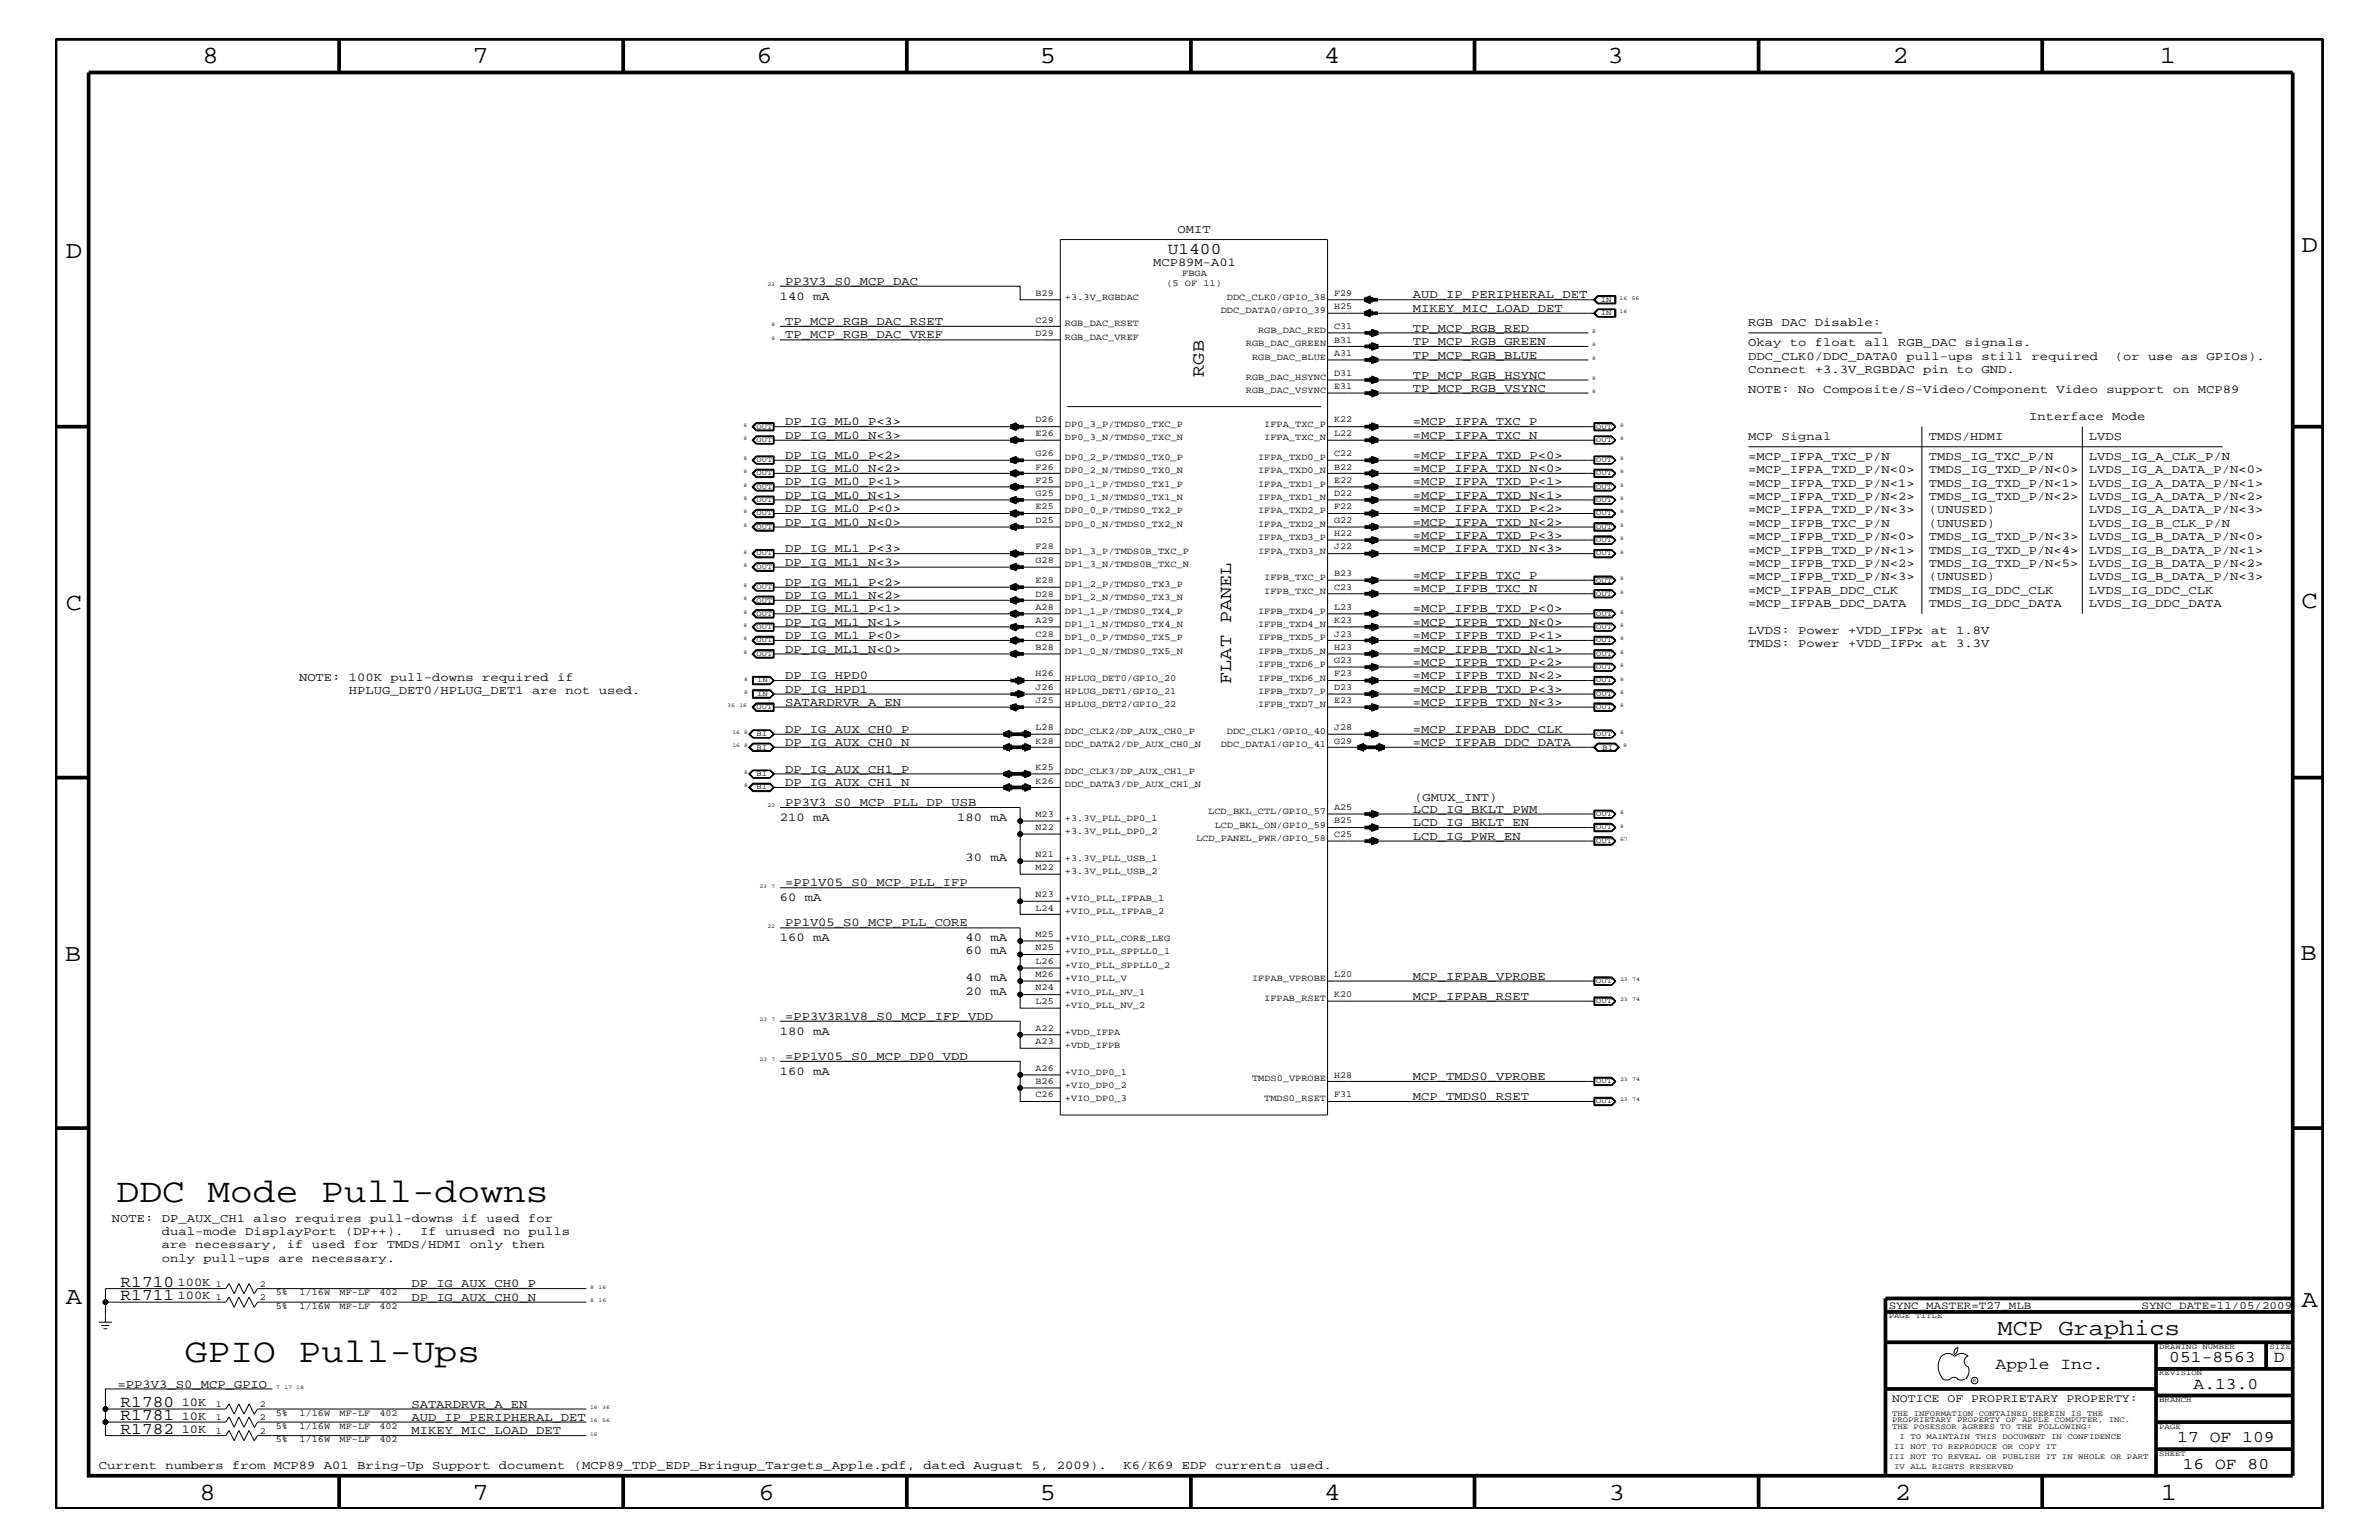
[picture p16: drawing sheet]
<svg xmlns="http://www.w3.org/2000/svg" width="432mm" height="279mm" viewBox="0 0 432 279" stroke-linecap="round" stroke-linejoin="round" font-family="sans-serif">
<defs><g id="words">
<g font-size="6.2">
<text x="21.2" y="218">DDC Mode Pull-downs</text>
<text x="33.6" y="247.1">GPIO Pull-Ups</text>
</g>
<g font-size="4.5">
<text x="36.7" y="11.5">8</text>
<text x="85.8" y="11.5">7</text>
<text x="137.3" y="11.5">6</text>
<text x="188.7" y="11.5">5</text>
<text x="240.3" y="11.5">4</text>
<text x="291.8" y="11.5">3</text>
<text x="343.5" y="11.5">2</text>
<text x="392" y="11.5">1</text>
<text x="11.9" y="46.8">D</text>
<text x="417.7" y="45.7">D</text>
<text x="11.9" y="110.6">C</text>
<text x="417.7" y="110.3">C</text>
<text x="11.8" y="174.3">B</text>
<text x="417.6" y="174.2">B</text>
<text x="11.9" y="236.7">A</text>
<text x="417.7" y="237.1">A</text>
<text x="36.2" y="272.1">8</text>
<text x="85.8" y="272.1">7</text>
<text x="137.7" y="272.1">6</text>
<text x="188.7" y="272.1">5</text>
<text x="240.4" y="272.1">4</text>
<text x="292" y="272.1">3</text>
<text x="343.9" y="272.1">2</text>
<text x="392.2" y="272.1">1</text>
</g>
<text font-size="4.1" x="362.6" y="242.3">MCP Graphics</text>
<g font-size="3.3">
<text x="218.5" y="68.4" transform="rotate(-90 218.5 68.4)">RGB</text>
<text x="223.4" y="124.1" transform="rotate(-90 223.4 124.1)">FLAT PANEL</text>
</g>
<g font-size="3">
<text x="212" y="46">U1400</text>
<text x="21.9" y="233.5">R1710</text>
<text x="21.9" y="235.8">R1711</text>
<text x="362.2" y="248.4">Apple Inc.</text>
<text x="393.7" y="247.1">051-8563</text>
<text x="398.1" y="252">A.13.0</text>
<text x="412.7" y="247.1">D</text>
<text x="21.9" y="257.7">R1781</text>
<text x="21.9" y="255.2">R1780</text>
<text x="21.9" y="260.1">R1782</text>
<text x="395.2" y="261.6">17 OF 109</text>
<text x="396.2" y="266.6">16 OF 80</text>
</g>
<g font-size="2.2">
<text x="213.7" y="42.3">OMIT</text>
<text x="142.5" y="51.7">PP3V3_S0_MCP_DAC</text>
<text x="209.3" y="48.2">MCP89M-A01</text>
<text x="141.6" y="54.4">140 mA</text>
<text x="142.5" y="59">TP_MCP_RGB_DAC_RSET</text>
<text x="256.5" y="56.6">MIKEY_MIC_LOAD_DET</text>
<text x="256.5" y="54.1">AUD_IP_PERIPHERAL_DET</text>
<text x="317.3" y="59.2">RGB DAC Disable:</text>
<text x="142.5" y="61.4">TP_MCP_RGB_DAC_VREF</text>
<text x="256.5" y="62.6">TP_MCP_RGB_GREEN</text>
<text x="256.5" y="65.1">TP_MCP_RGB_BLUE</text>
<text x="256.5" y="60.2">TP_MCP_RGB_RED</text>
<text x="317.3" y="62.9">Okay to float all RGB_DAC signals.</text>
<text x="317.3" y="65.3">DDC_CLK0/DDC_DATA0 pull-ups still required</text>
<text x="383.8" y="65.3">(or use as GPIOs).</text>
<text x="256.5" y="71.1">TP_MCP_RGB_VSYNC</text>
<text x="256.5" y="68.7">TP_MCP_RGB_HSYNC</text>
<text x="317.3" y="71.3">NOTE: No Composite/S-Video/Component Video support on MCP89</text>
<text x="317.3" y="67.7">Connect +3.3V_RGBDAC pin to GND.</text>
<text x="142.5" y="77.2">DP_IG_ML0_P&lt;3&gt;</text>
<text x="256.5" y="77.2">=MCP_IFPA_TXC_P</text>
<text x="368.3" y="76.2">Interface Mode</text>
<text x="142.5" y="79.6">DP_IG_ML0_N&lt;3&gt;</text>
<text x="142.5" y="83.3">DP_IG_ML0_P&lt;2&gt;</text>
<text x="256.5" y="83.3">=MCP_IFPA_TXD_P&lt;0&gt;</text>
<text x="256.5" y="79.6">=MCP_IFPA_TXC_N</text>
<text x="317.3" y="83.5">=MCP_IFPA_TXC_P/N</text>
<text x="317.3" y="79.9">MCP Signal</text>
<text x="350.1" y="79.9">TMDS/HDMI</text>
<text x="350.1" y="83.5">TMDS_IG_TXC_P/N</text>
<text x="379.1" y="83.5">LVDS_IG_A_CLK_P/N</text>
<text x="379.1" y="79.9">LVDS</text>
<text x="142.5" y="85.6">DP_IG_ML0_N&lt;2&gt;</text>
<text x="142.5" y="88.1">DP_IG_ML0_P&lt;1&gt;</text>
<text x="256.5" y="85.6">=MCP_IFPA_TXD_N&lt;0&gt;</text>
<text x="256.5" y="88.1">=MCP_IFPA_TXD_P&lt;1&gt;</text>
<text x="317.3" y="88.3">=MCP_IFPA_TXD_P/N&lt;1&gt;</text>
<text x="317.3" y="85.9">=MCP_IFPA_TXD_P/N&lt;0&gt;</text>
<text x="350.1" y="88.3">TMDS_IG_TXD_P/N&lt;1&gt;</text>
<text x="350.1" y="85.9">TMDS_IG_TXD_P/N&lt;0&gt;</text>
<text x="379.1" y="85.9">LVDS_IG_A_DATA_P/N&lt;0&gt;</text>
<text x="379.1" y="88.3">LVDS_IG_A_DATA_P/N&lt;1&gt;</text>
<text x="142.5" y="95.4">DP_IG_ML0_N&lt;0&gt;</text>
<text x="142.5" y="90.5">DP_IG_ML0_N&lt;1&gt;</text>
<text x="142.5" y="92.9">DP_IG_ML0_P&lt;0&gt;</text>
<text x="256.5" y="95.4">=MCP_IFPA_TXD_N&lt;2&gt;</text>
<text x="256.5" y="92.9">=MCP_IFPA_TXD_P&lt;2&gt;</text>
<text x="256.5" y="90.5">=MCP_IFPA_TXD_N&lt;1&gt;</text>
<text x="317.3" y="95.6">=MCP_IFPB_TXC_P/N</text>
<text x="317.3" y="93.2">=MCP_IFPA_TXD_P/N&lt;3&gt;</text>
<text x="317.3" y="90.7">=MCP_IFPA_TXD_P/N&lt;2&gt;</text>
<text x="350.1" y="95.6">(UNUSED)</text>
<text x="350.1" y="93.2">(UNUSED)</text>
<text x="350.1" y="90.7">TMDS_IG_TXD_P/N&lt;2&gt;</text>
<text x="379.1" y="90.7">LVDS_IG_A_DATA_P/N&lt;2&gt;</text>
<text x="379.1" y="93.2">LVDS_IG_A_DATA_P/N&lt;3&gt;</text>
<text x="379.1" y="95.6">LVDS_IG_B_CLK_P/N</text>
<text x="142.5" y="100.2">DP_IG_ML1_P&lt;3&gt;</text>
<text x="256.5" y="100.2">=MCP_IFPA_TXD_N&lt;3&gt;</text>
<text x="256.5" y="97.7">=MCP_IFPA_TXD_P&lt;3&gt;</text>
<text x="317.3" y="100.4">=MCP_IFPB_TXD_P/N&lt;1&gt;</text>
<text x="317.3" y="98">=MCP_IFPB_TXD_P/N&lt;0&gt;</text>
<text x="350.1" y="100.4">TMDS_IG_TXD_P/N&lt;4&gt;</text>
<text x="350.1" y="98">TMDS_IG_TXD_P/N&lt;3&gt;</text>
<text x="379.1" y="98">LVDS_IG_B_DATA_P/N&lt;0&gt;</text>
<text x="379.1" y="100.4">LVDS_IG_B_DATA_P/N&lt;1&gt;</text>
<text x="142.5" y="106.3">DP_IG_ML1_P&lt;2&gt;</text>
<text x="142.5" y="102.6">DP_IG_ML1_N&lt;3&gt;</text>
<text x="256.5" y="105">=MCP_IFPB_TXC_P</text>
<text x="256.5" y="107.5">=MCP_IFPB_TXC_N</text>
<text x="317.3" y="107.7">=MCP_IFPAB_DDC_CLK</text>
<text x="317.3" y="105.3">=MCP_IFPB_TXD_P/N&lt;3&gt;</text>
<text x="317.3" y="102.9">=MCP_IFPB_TXD_P/N&lt;2&gt;</text>
<text x="350.1" y="105.3">(UNUSED)</text>
<text x="350.1" y="107.7">TMDS_IG_DDC_CLK</text>
<text x="350.1" y="102.9">TMDS_IG_TXD_P/N&lt;5&gt;</text>
<text x="379.1" y="102.9">LVDS_IG_B_DATA_P/N&lt;2&gt;</text>
<text x="379.1" y="105.3">LVDS_IG_B_DATA_P/N&lt;3&gt;</text>
<text x="379.1" y="107.7">LVDS_IG_DDC_CLK</text>
<text x="142.5" y="113.6">DP_IG_ML1_N&lt;1&gt;</text>
<text x="142.5" y="111.1">DP_IG_ML1_P&lt;1&gt;</text>
<text x="142.5" y="108.7">DP_IG_ML1_N&lt;2&gt;</text>
<text x="256.5" y="111.1">=MCP_IFPB_TXD_P&lt;0&gt;</text>
<text x="256.5" y="113.6">=MCP_IFPB_TXD_N&lt;0&gt;</text>
<text x="317.3" y="110.2">=MCP_IFPAB_DDC_DATA</text>
<text x="350.1" y="110.2">TMDS_IG_DDC_DATA</text>
<text x="379.1" y="110.2">LVDS_IG_DDC_DATA</text>
<text x="142.5" y="115.9">DP_IG_ML1_P&lt;0&gt;</text>
<text x="142.5" y="118.4">DP_IG_ML1_N&lt;0&gt;</text>
<text x="256.5" y="115.9">=MCP_IFPB_TXD_P&lt;1&gt;</text>
<text x="256.5" y="118.4">=MCP_IFPB_TXD_N&lt;1&gt;</text>
<text x="317.3" y="115">LVDS: Power +VDD_IFPx at 1.8V</text>
<text x="317.3" y="117.4">TMDS: Power +VDD_IFPx at 3.3V</text>
<text x="54.3" y="123.5">NOTE: 100K pull-downs required if</text>
<text x="63.3" y="125.9">HPLUG_DET0/HPLUG_DET1 are not used.</text>
<text x="142.5" y="125.7">DP_IG_HPD1</text>
<text x="142.5" y="123.2">DP_IG_HPD0</text>
<text x="256.5" y="125.7">=MCP_IFPB_TXD_P&lt;3&gt;</text>
<text x="256.5" y="120.8">=MCP_IFPB_TXD_P&lt;2&gt;</text>
<text x="256.5" y="123.2">=MCP_IFPB_TXD_N&lt;2&gt;</text>
<text x="142.5" y="128">SATARDRVR_A_EN</text>
<text x="256.5" y="128">=MCP_IFPB_TXD_N&lt;3&gt;</text>
<text x="142.5" y="135.3">DP_IG_AUX_CH0_N</text>
<text x="142.5" y="133">DP_IG_AUX_CH0_P</text>
<text x="256.5" y="135.3">=MCP_IFPAB_DDC_DATA</text>
<text x="256.5" y="133">=MCP_IFPAB_DDC_CLK</text>
<text x="142.5" y="140.2">DP_IG_AUX_CH1_P</text>
<text x="142.5" y="142.6">DP_IG_AUX_CH1_N</text>
<text x="141.6" y="149">210 mA</text>
<text x="142.5" y="146.2">PP3V3_S0_MCP_PLL_DP_USB</text>
<text x="173.7" y="149">180 mA</text>
<text x="256.5" y="149.9">LCD_IG_BKLT_EN</text>
<text x="256.5" y="147.5">LCD_IG_BKLT_PWM</text>
<text x="256.7" y="145.3">(GMUX_INT)</text>
<text x="256.5" y="152.3">LCD_IG_PWR_EN</text>
<text x="142.5" y="160.8">=PP1V05_S0_MCP_PLL_IFP</text>
<text x="175.3" y="156.2">30 mA</text>
<text x="141.6" y="163.5">60 mA</text>
<text x="141.6" y="170.7">160 mA</text>
<text x="142.5" y="168.1">PP1V05_S0_MCP_PLL_CORE</text>
<text x="175.3" y="170.7">40 mA</text>
<text x="175.3" y="173.2">60 mA</text>
<text x="175.3" y="178">40 mA</text>
<text x="256.5" y="177.7">MCP_IFPAB_VPROBE</text>
<text x="142.5" y="185">=PP3V3R1V8_S0_MCP_IFP_VDD</text>
<text x="175.3" y="180.5">20 mA</text>
<text x="256.5" y="181.4">MCP_IFPAB_RSET</text>
<text x="141.6" y="187.7">180 mA</text>
<text x="141.6" y="195">160 mA</text>
<text x="142.5" y="192.3">=PP1V05_S0_MCP_DP0_VDD</text>
<text x="256.5" y="195.9">MCP_TMDS0_VPROBE</text>
<text x="256.5" y="199.6">MCP_TMDS0_RSET</text>
<text x="20.3" y="221.7">NOTE: DP_AUX_CH1 also requires pull-downs if used for</text>
<text x="29.4" y="226.5">are necessary, if used for TMDS/HDMI only then</text>
<text x="29.4" y="224.1">dual-mode DisplayPort (DP++).</text>
<text x="76.3" y="224.1">If unused no pulls</text>
<text x="29.4" y="229">only pull-ups are necessary.</text>
<text x="32.2" y="233.3">100K</text>
<text x="74.7" y="233.5">DP_IG_AUX_CH0_P</text>
<text x="32.2" y="235.7">100K</text>
<text x="74.7" y="236">DP_IG_AUX_CH0_N</text>
<text x="21.3" y="251.7">=PP3V3_S0_MCP_GPIO</text>
<text x="33" y="257.6">10K</text>
<text x="33" y="255.1">10K</text>
<text x="74.7" y="255.4">SATARDRVR_A_EN</text>
<text x="74.7" y="257.8">AUD_IP_PERIPHERAL_DET</text>
<text x="33" y="260">10K</text>
<text x="74.7" y="260.2">MIKEY_MIC_LOAD_DET</text>
<text x="17.9" y="266.6">Current numbers from MCP89 A01 Bring-Up Support document (MCP89_TDP_EDP_Bringup_Targets_Apple.pdf, dated August 5, 2009).</text>
<text x="203.9" y="266.6">K6/K69 EDP currents used.</text>
</g>
<text font-size="2.1" x="343.4" y="254.4">NOTICE OF PROPRIETARY PROPERTY:</text>
<g font-size="2">
<text x="342.8" y="237.4">SYNC_MASTER=T27_MLB</text>
<text x="388.7" y="237.4">SYNC_DATE=11/05/2009</text>
</g>
<g font-size="1.7">
<text x="188" y="53.6">B29</text>
<text x="211.7" y="51.9">(5 OF 11)</text>
<text x="214.6" y="50.2">FBGA</text>
<text x="242.1" y="53.6">F29</text>
<text x="188" y="58.5">C29</text>
<text x="193.3" y="54.4">+3.3V_RGBDAC</text>
<text x="193.3" y="59.2">RGB_DAC_RSET</text>
<text x="221.6" y="56.8">DDC_DATA0/GPIO_39</text>
<text x="222.7" y="54.4">DDC_CLK0/GPIO_38</text>
<text x="242.1" y="56.1">H25</text>
<text x="242.1" y="59.7">C31</text>
<text x="188" y="60.9">D29</text>
<text x="193.3" y="61.7">RGB_DAC_VREF</text>
<text x="226.1" y="62.9">RGB_DAC_GREEN</text>
<text x="227.2" y="65.3">RGB_DAC_BLUE</text>
<text x="228.3" y="60.4">RGB_DAC_RED</text>
<text x="242.1" y="62.2">B31</text>
<text x="242.1" y="64.5">A31</text>
<text x="226.1" y="68.9">RGB_DAC_HSYNC</text>
<text x="226.1" y="71.3">RGB_DAC_VSYNC</text>
<text x="242.1" y="68.2">D31</text>
<text x="242.1" y="70.6">E31</text>
<text x="188" y="76.7">D26</text>
<text x="193.3" y="77.4">DP0_3_P/TMDS0_TXC_P</text>
<text x="229.4" y="77.4">IFPA_TXC_P</text>
<text x="242.1" y="76.7">K22</text>
<text x="188" y="79.1">E26</text>
<text x="188" y="82.7">G26</text>
<text x="193.3" y="79.9">DP0_3_N/TMDS0_TXC_N</text>
<text x="193.3" y="83.5">DP0_2_P/TMDS0_TX0_P</text>
<text x="228.3" y="83.5">IFPA_TXD0_P</text>
<text x="229.4" y="79.9">IFPA_TXC_N</text>
<text x="242.1" y="82.7">C22</text>
<text x="242.1" y="79.1">L22</text>
<text x="188" y="85.2">F26</text>
<text x="188" y="87.6">F25</text>
<text x="193.3" y="85.9">DP0_2_N/TMDS0_TX0_N</text>
<text x="193.3" y="88.3">DP0_1_P/TMDS0_TX1_P</text>
<text x="228.3" y="85.9">IFPA_TXD0_N</text>
<text x="228.3" y="88.3">IFPA_TXD1_P</text>
<text x="242.1" y="85.2">B22</text>
<text x="242.1" y="87.6">E22</text>
<text x="188" y="90">G25</text>
<text x="188" y="92.4">E25</text>
<text x="188" y="94.9">D25</text>
<text x="193.3" y="90.7">DP0_1_N/TMDS0_TX1_N</text>
<text x="193.3" y="93.2">DP0_0_P/TMDS0_TX2_P</text>
<text x="193.3" y="95.6">DP0_0_N/TMDS0_TX2_N</text>
<text x="228.3" y="90.7">IFPA_TXD1_N</text>
<text x="228.3" y="93.2">IFPA_TXD2_P</text>
<text x="228.3" y="95.6">IFPA_TXD2_N</text>
<text x="242.1" y="90">D22</text>
<text x="242.1" y="92.4">F22</text>
<text x="242.1" y="94.9">G22</text>
<text x="188" y="99.7">F28</text>
<text x="193.3" y="100.4">DP1_3_P/TMDS0B_TXC_P</text>
<text x="228.3" y="98">IFPA_TXD3_P</text>
<text x="228.3" y="100.4">IFPA_TXD3_N</text>
<text x="242.1" y="97.3">H22</text>
<text x="242.1" y="99.7">J22</text>
<text x="188" y="102.1">G28</text>
<text x="188" y="105.8">E28</text>
<text x="193.3" y="102.9">DP1_3_N/TMDS0B_TXC_N</text>
<text x="193.3" y="106.5">DP1_2_P/TMDS0_TX3_P</text>
<text x="229.4" y="105.3">IFPB_TXC_P</text>
<text x="229.4" y="107.7">IFPB_TXC_N</text>
<text x="242.1" y="104.6">B23</text>
<text x="242.1" y="107">C23</text>
<text x="188" y="108.2">D28</text>
<text x="188" y="110.6">A28</text>
<text x="188" y="113.1">A29</text>
<text x="193.3" y="108.9">DP1_2_N/TMDS0_TX3_N</text>
<text x="193.3" y="111.4">DP1_1_P/TMDS0_TX4_P</text>
<text x="193.3" y="113.7">DP1_1_N/TMDS0_TX4_N</text>
<text x="228.3" y="111.4">IFPB_TXD4_P</text>
<text x="228.3" y="113.7">IFPB_TXD4_N</text>
<text x="242.1" y="110.6">L23</text>
<text x="242.1" y="113.1">K23</text>
<text x="188" y="115.5">C28</text>
<text x="188" y="117.9">B28</text>
<text x="193.3" y="116.2">DP1_0_P/TMDS0_TX5_P</text>
<text x="193.3" y="118.6">DP1_0_N/TMDS0_TX5_N</text>
<text x="228.3" y="116.2">IFPB_TXD5_P</text>
<text x="228.3" y="118.6">IFPB_TXD5_N</text>
<text x="242.1" y="115.5">J23</text>
<text x="242.1" y="117.9">H23</text>
<text x="188" y="122.7">H26</text>
<text x="188" y="125.2">J26</text>
<text x="193.3" y="123.5">HPLUG_DET0/GPIO_20</text>
<text x="193.3" y="125.9">HPLUG_DET1/GPIO_21</text>
<text x="228.3" y="121">IFPB_TXD6_P</text>
<text x="228.3" y="123.5">IFPB_TXD6_N</text>
<text x="228.3" y="125.9">IFPB_TXD7_P</text>
<text x="242.1" y="120.3">G23</text>
<text x="242.1" y="122.7">F23</text>
<text x="242.1" y="125.2">D23</text>
<text x="188" y="127.6">J25</text>
<text x="193.3" y="128.3">HPLUG_DET2/GPIO_22</text>
<text x="228.3" y="128.3">IFPB_TXD7_N</text>
<text x="242.1" y="127.6">E23</text>
<text x="188" y="132.4">L28</text>
<text x="188" y="134.9">K28</text>
<text x="193.3" y="133.2">DDC_CLK2/DP_AUX_CH0_P</text>
<text x="193.3" y="135.6">DDC_DATA2/DP_AUX_CH0_N</text>
<text x="221.6" y="135.6">DDC_DATA1/GPIO_41</text>
<text x="222.7" y="133.2">DDC_CLK1/GPIO_40</text>
<text x="242.1" y="132.4">J28</text>
<text x="242.1" y="134.9">G29</text>
<text x="188" y="139.7">K25</text>
<text x="188" y="142.2">K26</text>
<text x="193.3" y="140.4">DDC_CLK3/DP_AUX_CH1_P</text>
<text x="193.3" y="142.9">DDC_DATA3/DP_AUX_CH1_N</text>
<text x="188" y="148.2">M23</text>
<text x="193.3" y="149">+3.3V_PLL_DP0_1</text>
<text x="219.3" y="147.7">LCD_BKL_CTL/GPIO_57</text>
<text x="242.1" y="149.4">B25</text>
<text x="242.1" y="147">A25</text>
<text x="188" y="155.5">N21</text>
<text x="188" y="150.7">N22</text>
<text x="193.3" y="151.3">+3.3V_PLL_DP0_2</text>
<text x="217.1" y="152.6">LCD_PANEL_PWR/GPIO_58</text>
<text x="220.5" y="150.1">LCD_BKL_ON/GPIO_59</text>
<text x="242.1" y="151.8">C25</text>
<text x="188" y="157.9">M22</text>
<text x="193.3" y="158.6">+3.3V_PLL_USB_2</text>
<text x="193.3" y="156.2">+3.3V_PLL_USB_1</text>
<text x="188" y="162.8">N23</text>
<text x="188" y="165.2">L24</text>
<text x="193.3" y="163.5">+VIO_PLL_IFPAB_1</text>
<text x="193.3" y="165.9">+VIO_PLL_IFPAB_2</text>
<text x="188" y="172.4">N25</text>
<text x="188" y="170">M25</text>
<text x="193.3" y="173.2">+VIO_PLL_SPPLL0_1</text>
<text x="193.3" y="170.7">+VIO_PLL_CORE_LEG</text>
<text x="188" y="174.9">L26</text>
<text x="188" y="179.7">N24</text>
<text x="188" y="177.3">M26</text>
<text x="193.3" y="175.6">+VIO_PLL_SPPLL0_2</text>
<text x="193.3" y="178">+VIO_PLL_V</text>
<text x="227.2" y="178">IFPAB_VPROBE</text>
<text x="242.1" y="177.3">L20</text>
<text x="188" y="182.1">L25</text>
<text x="193.3" y="180.5">+VIO_PLL_NV_1</text>
<text x="193.3" y="182.9">+VIO_PLL_NV_2</text>
<text x="229.4" y="181.6">IFPAB_RSET</text>
<text x="242.1" y="181">K20</text>
<text x="188" y="187">A22</text>
<text x="188" y="189.4">A23</text>
<text x="193.3" y="187.7">+VDD_IFPA</text>
<text x="193.3" y="190.2">+VDD_IFPB</text>
<text x="188" y="194.3">A26</text>
<text x="188" y="196.7">B26</text>
<text x="193.3" y="195">+VIO_DP0_1</text>
<text x="193.3" y="197.4">+VIO_DP0_2</text>
<text x="227.2" y="196.2">TMDS0_VPROBE</text>
<text x="242.1" y="195.5">H28</text>
<text x="188" y="199.1">C26</text>
<text x="193.3" y="199.8">+VIO_DP0_3</text>
<text x="229.4" y="199.8">TMDS0_RSET</text>
<text x="242.1" y="199.1">F31</text>
<text x="39.2" y="233.5">1</text>
<text x="47.2" y="233.5">2</text>
<text x="39.2" y="235.8">1</text>
<text x="47.2" y="235.8">2</text>
<text x="50" y="237.4">5%</text>
<text x="50" y="235">5%</text>
<text x="54.4" y="237.4">1/16W</text>
<text x="54.4" y="235">1/16W</text>
<text x="61.6" y="237.4">MF-LF</text>
<text x="61.6" y="235">MF-LF</text>
<text x="68.9" y="237.4">402</text>
<text x="68.9" y="235">402</text>
<text x="39.2" y="257.7">1</text>
<text x="39.2" y="255.2">1</text>
<text x="47.2" y="257.7">2</text>
<text x="47.2" y="255.2">2</text>
<text x="50" y="256.8">5%</text>
<text x="54.4" y="256.8">1/16W</text>
<text x="61.6" y="256.8">MF-LF</text>
<text x="68.9" y="256.8">402</text>
<text x="39.2" y="260.1">1</text>
<text x="47.2" y="260.1">2</text>
<text x="50" y="261.6">5%</text>
<text x="50" y="259.3">5%</text>
<text x="54.4" y="261.6">1/16W</text>
<text x="54.4" y="259.3">1/16W</text>
<text x="61.6" y="261.6">MF-LF</text>
<text x="61.6" y="259.3">MF-LF</text>
<text x="68.9" y="261.6">402</text>
<text x="68.9" y="259.3">402</text>
</g>
<g font-size="1.4">
<text x="290.6" y="54.7">IN</text>
<text x="290.6" y="57.2">IN</text>
<text x="137.3" y="77.8">OUT</text>
<text x="289.7" y="77.8">OUT</text>
<text x="137.3" y="83.8">OUT</text>
<text x="137.3" y="80.2">OUT</text>
<text x="289.7" y="83.8">OUT</text>
<text x="289.7" y="80.2">OUT</text>
<text x="137.3" y="88.7">OUT</text>
<text x="137.3" y="86.2">OUT</text>
<text x="289.7" y="88.7">OUT</text>
<text x="289.7" y="86.2">OUT</text>
<text x="137.3" y="96">OUT</text>
<text x="137.3" y="93.5">OUT</text>
<text x="137.3" y="91.1">OUT</text>
<text x="289.7" y="96">OUT</text>
<text x="289.7" y="93.5">OUT</text>
<text x="289.7" y="91.1">OUT</text>
<text x="137.3" y="100.8">OUT</text>
<text x="289.7" y="100.8">OUT</text>
<text x="289.7" y="98.4">OUT</text>
<text x="137.3" y="103.2">OUT</text>
<text x="137.3" y="106.9">OUT</text>
<text x="289.7" y="105.7">OUT</text>
<text x="137.3" y="109.3">OUT</text>
<text x="137.3" y="111.7">OUT</text>
<text x="289.7" y="108.1">OUT</text>
<text x="289.7" y="111.7">OUT</text>
<text x="137.3" y="114.2">OUT</text>
<text x="137.3" y="116.5">OUT</text>
<text x="137.3" y="119">OUT</text>
<text x="289.7" y="114.2">OUT</text>
<text x="289.7" y="119">OUT</text>
<text x="289.7" y="116.5">OUT</text>
<text x="137.4" y="123.8">IN</text>
<text x="289.7" y="121.4">OUT</text>
<text x="289.7" y="123.8">OUT</text>
<text x="137.3" y="128.7">OUT</text>
<text x="137.4" y="126.3">IN</text>
<text x="289.7" y="126.3">OUT</text>
<text x="289.7" y="128.7">OUT</text>
<text x="137.3" y="136">BI</text>
<text x="137.3" y="133.5">BI</text>
<text x="289.7" y="133.5">OUT</text>
<text x="290.8" y="136">BI</text>
<text x="137.3" y="140.8">BI</text>
<text x="137.3" y="143.2">BI</text>
<text x="289.7" y="148.1">OUT</text>
<text x="289.7" y="150.5">OUT</text>
<text x="289.7" y="152.9">OUT</text>
<text x="289.7" y="178.4">OUT</text>
<text x="289.7" y="182.1">OUT</text>
<text x="289.7" y="196.5">OUT</text>
<text x="289.7" y="200.2">OUT</text>
<text x="342.8" y="239.2">PAGE TITLE</text>
<text x="391.9" y="244.7">DRAWING NUMBER</text>
<text x="411.9" y="244.7">SIZE</text>
<text x="391.9" y="249.5">REVISION</text>
<text x="343.4" y="256.8">THE INFORMATION CONTAINED HEREIN IS THE</text>
<text x="391.9" y="254.4">BRANCH</text>
<text x="343.4" y="259.3">THE POSESSOR AGREES TO THE FOLLOWING:</text>
<text x="343.4" y="258">PROPRIETARY PROPERTY OF APPLE COMPUTER, INC.</text>
<text x="343.8" y="262.9">II NOT TO REPRODUCE OR COPY IT</text>
<text x="344.8" y="261.1">I TO MAINTAIN THIS DOCUMENT IN CONFIDENCE</text>
<text x="391.9" y="259.3">PAGE</text>
<text x="342.8" y="264.7">III NOT TO REVEAL OR PUBLISH IT IN WHOLE OR PART</text>
<text x="343.8" y="266.6">IV ALL RIGHTS RESERVED</text>
<text x="391.9" y="264.1">SHEET</text>
</g>
<g font-size="1">
<text x="139.3" y="51.9">23</text>
<text x="140" y="59.2">8</text>
<text x="294" y="54.4">16</text>
<text x="294" y="56.8">16</text>
<text x="296.2" y="54.4">56</text>
<text x="140" y="61.7">8</text>
<text x="289" y="65.3">8</text>
<text x="289" y="60.4">8</text>
<text x="289" y="62.9">8</text>
<text x="289" y="71.3">8</text>
<text x="289" y="68.9">8</text>
<text x="135" y="77.4">8</text>
<text x="294" y="77.4">8</text>
<text x="135" y="83.5">8</text>
<text x="135" y="79.9">8</text>
<text x="294" y="83.5">8</text>
<text x="294" y="79.9">8</text>
<text x="135" y="88.3">8</text>
<text x="135" y="85.9">8</text>
<text x="294" y="88.3">8</text>
<text x="294" y="85.9">8</text>
<text x="135" y="95.6">8</text>
<text x="135" y="93.2">8</text>
<text x="135" y="90.7">8</text>
<text x="294" y="95.6">8</text>
<text x="294" y="93.2">8</text>
<text x="294" y="90.7">8</text>
<text x="135" y="100.4">8</text>
<text x="294" y="100.4">8</text>
<text x="294" y="98">8</text>
<text x="135" y="102.9">8</text>
<text x="135" y="106.5">8</text>
<text x="294" y="107.7">8</text>
<text x="294" y="105.3">8</text>
<text x="135" y="108.9">8</text>
<text x="135" y="111.4">8</text>
<text x="135" y="113.7">8</text>
<text x="294" y="111.4">8</text>
<text x="294" y="113.7">8</text>
<text x="135" y="116.2">8</text>
<text x="135" y="118.6">8</text>
<text x="294" y="118.6">8</text>
<text x="294" y="116.2">8</text>
<text x="135" y="125.9">8</text>
<text x="135" y="123.5">8</text>
<text x="294" y="121">8</text>
<text x="294" y="123.5">8</text>
<text x="294" y="125.9">8</text>
<text x="132" y="128.3">36</text>
<text x="134.2" y="128.3">16</text>
<text x="294" y="128.3">8</text>
<text x="132.9" y="135.6">16 8</text>
<text x="132.9" y="133.2">16 8</text>
<text x="294" y="133.2">8</text>
<text x="294.6" y="135.6">8</text>
<text x="135" y="140.4">8</text>
<text x="135" y="142.9">8</text>
<text x="139.3" y="146.5">22</text>
<text x="294" y="147.7">8</text>
<text x="294" y="150.1">8</text>
<text x="294" y="152.6">67</text>
<text x="137.8" y="161.1">23</text>
<text x="140" y="161.1">7</text>
<text x="139.3" y="168.3">22</text>
<text x="294" y="178">23</text>
<text x="296.2" y="178">74</text>
<text x="137.8" y="185.3">23</text>
<text x="140" y="185.3">7</text>
<text x="294" y="181.6">23</text>
<text x="296.2" y="181.6">74</text>
<text x="137.8" y="192.6">23</text>
<text x="140" y="192.6">7</text>
<text x="294" y="196.2">23</text>
<text x="296.2" y="196.2">74</text>
<text x="294" y="199.8">23</text>
<text x="296.2" y="199.8">74</text>
<text x="107.1" y="233.8">8</text>
<text x="108.6" y="233.8">16</text>
<text x="107.1" y="236.2">8</text>
<text x="108.6" y="236.2">16</text>
<text x="50.1" y="252">7</text>
<text x="51.6" y="252">17 18</text>
<text x="358.1" y="250.7">R</text>
<text x="107.1" y="255.6">16</text>
<text x="109.3" y="255.6">36</text>
<text x="107.1" y="260.5">16</text>
<text x="107.1" y="258">16</text>
<text x="109.3" y="258">56</text>
</g>
</g></defs>
<g fill="none" stroke="#000" stroke-width=".18">
<path d="M141.6 51.9h43.6v2.5h7.2M141.6 59.2h50.8M192.4 43.5h48.6v158.8h-48.6zM241 54.4h48.5M241 56.8h48.5M290 53.6h3.3v1.5h-3.3l-.8-.7zM290 56.1h3.3v1.4h-3.3M290 53.7h3.2v1.4h-3.2l-.7-.7zM290 56.1l-.8 .7 .8 .7M290 56.1l-.7 .7 .7 .7M290.1 56.2l-.6 .6 .6 .6M290.1 53.7l-.7 .7 .7 .7"/>
<path d="M290.1 56.2h3v1.2h-3M290.1 56.2l-.7 .6 .7 .6M293.1 53.8h-3l-.6 .6 .6 .6h3M293.1 53.7v1.4M293.2 56.1v1.4M137.2 76.7h3.3v1.5h-3.3l-.7-.8zM137.2 79.1h3.3v1.4h-3.3M137.2 79.1l-.7 .8 .7 .6M137.2 79.1l-.6 .8 .6 .6M137.3 79.2l-.6 .7 .6 .6M137.3 79.2h3.1v1.3h-3.1M137.3 76.7l-.6 .7 .6 .7"/>
<path d="M140.4 76.8h-3.1l-.6 .6 .6 .6h3.1M140.4 76.7v1.4M140.4 79.9h52M140.4 77.4h52M140.5 76.7h-3.3l-.6 .7 .6 .7h3.3M141.6 61.7h50.8M193.7 73.8h46.1M241 79.9h48.5M241 77.4h48.5M241 60.4h47.3M241 62.9h47.3M241 68.9h47.3"/>
<path d="M241 65.3h47.3M241 71.3h47.3M289.3 79.1h3.2l.8 .8-.8 .6h-3.2zM289.3 76.7h3.2l.8 .7-.8 .8h-3.2zM289.4 79.2h3.1M289.4 79.1v1.4M289.5 76.8h3l.6 .6-.6 .6h-3zM289.5 79.2v1.3M292.5 76.7h-3.1v1.4h3.1M292.5 79.2l.7 .7-.7 .6M292.5 79.2l.6 .7-.6 .6M292.5 76.7l.8 .7"/>
<path d="M292.5 76.7l.7 .7-.7 .7M293.3 77.4l-.8 .7M317.3 60.4h24.3M348.8 77.4v34M378 77.4v34M136.5 93.2l.7-.8h3.3v1.5h-3.3zM136.7 95.6l.6-.7h3.1v1.3h-3.1zM137.2 82.7h3.3v1.5h-3.3M137.2 85.1h3.3v1.5h-3.3l-.7-.7zM137.2 87.6h3.3v1.5h-3.3l-.7-.8zM137.2 90h3.3v1.5h-3.3M137.2 94.9h3.3v1.5h-3.3l-.7-.8z"/>
<path d="M137.2 99.7h3.3v1.5h-3.3l-.7-.8zM137.2 94.9l-.6 .7 .6 .7h3.3M137.2 90l-.7 .7 .7 .8M137.2 90l-.6 .7 .6 .8M137.2 82.7l-.7 .8 .7 .7M137.2 82.7l-.6 .8 .6 .7M137.3 90.1l-.6 .6 .6 .7M137.3 82.8l-.6 .7 .6 .6M137.3 82.8h3.1v1.3h-3.1M137.3 90.1h3.1v1.3h-3.1M137.3 92.5l-.6 .7 .6 .6M137.3 87.7l-.6 .6 .6 .7"/>
<path d="M137.3 85.2l-.6 .7 .6 .7M137.3 99.8l-.6 .6 .6 .7M140.4 95h-3.1l-.6 .6 .6 .6M140.4 92.6h-3.1l-.6 .6 .6 .6h3.1M140.4 87.7h-3.1l-.6 .6 .6 .6h3.1M140.4 85.3h-3.1l-.6 .6 .6 .6h3.1M140.4 99.9h-3.1l-.6 .5 .6 .6h3.1M140.4 85.2v1.4M140.4 87.7v1.3M140.4 92.5v1.3M140.4 99.8v1.3M140.4 95.6h52"/>
<path d="M140.4 93.2h52M140.4 90.7h52M140.4 88.3h52M140.4 85.9h52M140.4 83.5h52M140.5 92.5h-3.3l-.6 .7 .6 .6h3.3M140.5 87.7h-3.3l-.6 .6 .6 .7h3.3M140.5 85.2h-3.3l-.6 .7 .6 .7h3.3M140.5 99.8h-3.3l-.6 .6 .6 .7h3.3M241 95.6h48.5M241 93.2h48.5M241 90.7h48.5"/>
<path d="M241 88.3h48.5M241 85.9h48.5M241 83.5h48.5M241 98h48.5M289.3 94.9h3.2l.8 .7-.8 .8h-3.2zM289.3 92.4h3.2l.8 .8-.8 .7h-3.2zM289.3 90h3.2l.8 .7-.8 .8h-3.2zM289.3 87.6h3.2l.8 .7-.8 .8h-3.2zM289.3 85.1h3.2l.8 .8-.8 .7h-3.2zM289.3 82.7h3.2l.8 .8-.8 .7h-3.2zM289.3 97.2h3.2l.8 .8-.8 .7h-3.2zM289.3 99.7h3.2l.8 .7-.8 .8h-3.2z"/>
<path d="M289.4 94.9v1.4h3.1l.8-.7M289.4 96.2h3.1M289.4 94.9h3.1l.7 .7-.7 .6M289.4 91.4h3.1M289.4 90.1h3.1M289.4 84.1h3.1M289.4 82.8h3.1M289.4 80.5h3.1M289.4 82.7v1.5M289.4 90v1.5M289.4 98.7h3.1M289.4 97.4h3.1"/>
<path d="M289.5 96.2v-1.2h3l.6 .6-.6 .6M289.5 92.6h3l.6 .6-.6 .6h-3zM289.5 87.7h3l.6 .6-.6 .6h-3zM289.5 85.3h3l.6 .6-.6 .6h-3zM289.5 82.8v1.3M289.5 90.1v1.3M289.5 97.4v1.3M289.5 99.9h3l.6 .5-.6 .6h-3zM292.5 92.5h-3.1v1.3h3.1M292.5 87.7h-3.1v1.3h3.1M292.5 85.2h-3.1v1.4h3.1M292.5 99.8h-3.1v1.3h3.1"/>
<path d="M292.5 99.8l.8 .6M292.5 99.8l.7 .6-.7 .7M292.5 97.4l.7 .6-.7 .7M292.5 97.4l.6 .6-.6 .7M292.5 92.5l.8 .7M292.5 92.5l.7 .7-.7 .6M292.5 90.1l.7 .6-.7 .7M292.5 90.1l.6 .6-.6 .7M292.5 87.7l.8 .6M292.5 87.7l.7 .6-.7 .7M292.5 85.2l.8 .7M292.5 85.2l.7 .7-.7 .7"/>
<path d="M292.5 82.8l.7 .7-.7 .6M292.5 82.8l.6 .7-.6 .6M293.3 98l-.8-.7h-3.1v1.4M293.3 93.2l-.8 .6M293.3 88.3l-.8 .7M293.3 85.9l-.8 .7M317.3 81.1h86.1M136.5 102.9l.7-.8h3.3v1.6h-3.3zM136.5 111.4l.7-.8h3.3v1.5h-3.3zM137.2 105.8h3.3v1.4h-3.3M137.2 108.1h3.3v1.6h-3.3l-.7-.8zM137.2 113.1h3.3v1.4h-3.3"/>
<path d="M137.2 115.4h3.3v1.6h-3.3l-.7-.8zM137.2 117.9h3.3v1.5h-3.3l-.7-.8zM137.2 102.1l-.6 .8 .6 .7h3.3M137.2 105.8l-.7 .7 .7 .7M137.2 105.8l-.6 .7 .6 .7M137.2 113.1l-.7 .6 .7 .8M137.2 113.1l-.6 .6 .6 .8M137.2 117.9l-.6 .7 .6 .7h3.3M137.3 102.2l-.6 .7 .6 .6M137.3 105.9l-.6 .6 .6 .6M137.3 113.1l-.6 .6 .6 .7M137.3 102.2h3.1v1.3h-3.1"/>
<path d="M137.3 105.9h3.1v1.2h-3.1M137.3 108.2l-.6 .7 .6 .7h3.1v-1.4M137.3 113.1h3.1v1.3h-3.1M137.3 119.3l-.6-.7 .6-.6h3.1v1.3M137.3 110.7l-.6 .7 .6 .6M137.3 115.5l-.6 .7 .6 .7M140.4 108.3h-3.1l-.6 .6 .6 .6h3.1M140.4 110.8h-3.1l-.6 .6 .6 .6h3.1M140.4 115.6h-3.1l-.6 .6 .6 .6h3.1M140.4 118.1h-3.1l-.6 .5 .6 .6h3.1M140.4 110.7v1.3M140.4 115.5v1.4"/>
<path d="M140.4 100.4h52M140.4 102.9h52M140.4 106.5h52M140.4 108.9h52M140.4 111.4h52M140.4 113.7h52M140.4 116.2h52M140.4 118.6h52M140.5 108.2h-3.3l-.6 .7 .6 .8M140.5 110.7h-3.3l-.6 .7 .6 .6h3.3M140.5 115.5h-3.3l-.6 .7 .6 .7h3.3M241 100.4h48.5"/>
<path d="M241 111.4h48.5M241 113.7h48.5M241 116.2h48.5M241 118.6h48.5M241 105.3h48.5M241 107.7h48.5M289.3 104.5h3.2l.8 .8-.8 .7h-3.2zM289.3 107h3.2l.8 .7-.8 .8h-3.2zM289.3 110.6h3.2l.8 .8-.8 .7h-3.2zM289.3 113.1h3.2l.8 .6-.8 .8h-3.2zM289.3 115.4h3.2l.8 .8-.8 .8h-3.2zM289.3 117.9h3.2l.8 .7-.8 .8h-3.2z"/>
<path d="M289.4 113.1v1.4M289.4 117.9v1.4h3.1M289.4 114.4h3.1M289.4 113.1h3.1M289.4 118h3.1l.7 .6-.7 .7M289.4 104.7h3.1M289.5 104.7v1.2h3l.6-.6-.6-.6M289.5 107.1h3l.6 .6-.6 .6h-3zM289.5 110.8h3l.6 .6-.6 .6h-3zM289.5 113.1v1.3M289.5 115.6h3l.6 .6-.6 .6h-3zM289.5 118.1h3l.6 .5-.6 .6h-3z"/>
<path d="M292.5 107h-3.1v1.4h3.1M292.5 110.7h-3.1v1.3h3.1M292.5 115.5h-3.1v1.4h3.1M292.5 107l.8 .7M292.5 107l.7 .7-.7 .7M292.5 104.7l.7 .6-.7 .6h-3.1M292.5 110.7l.8 .7M292.5 110.7l.7 .7-.7 .6M292.5 113.1l.7 .6-.7 .7M292.5 113.1l.6 .6-.6 .7M292.5 115.5l.8 .7M292.5 115.5l.7 .7-.7 .7"/>
<path d="M293.3 105.3l-.8-.7h-3.1v1.4M293.3 100.4l-.8 .7M293.3 107.7l-.8 .7M293.3 111.4l-.8 .6M293.3 118.6l-.8 .7M293.3 116.2l-.8 .7M135.9 135.6l.8-.8h3.1l.7 .8-.7 .7h-3.1zM136.5 128.3l.7-.8h3.3v1.6h-3.3zM136.6 125.2h3.2l.7 .7-.7 .8h-3.2zM136.6 122.7h3.2l.7 .8-.7 .7h-3.2zM136.7 134.9h3.1l.7 .7M136.7 134.9l-.6 .7 .6 .7h3.1l.7-.7"/>
<path d="M136.7 134.9l-.7 .7 .7 .7M136.7 132.5h3.1l.7 .7-.7 .6h-3.1l-.6-.6zM136.7 132.4h3.1l.7 .8M136.7 132.4h3.1l.7 .8-.7 .7h-3.1M136.7 132.4l-.8 .8 .8 .7M136.7 132.4l-.7 .8 .7 .7M136.7 139.7h3.1l.7 .7M136.7 139.7h3.1l.7 .7-.7 .8h-3.1M136.7 139.7l-.8 .7 .8 .8M136.7 139.7l-.7 .7 .7 .8M136.7 128.3l.6-.6h3.1v1.3h-3.1zM136.7 126.5h3.1"/>
<path d="M136.7 125.2v1.4h3.1l.7-.7M136.7 122.8h3.1l.7 .7-.7 .6h-3.1zM136.7 125.3h3.1l.7 .6M136.7 122.9h3.1l.6 .6-.6 .6h-3.1zM137.3 127.7l-.6 .6 .6 .6h3.1M139.8 125.2l.7 .7M140.4 135.6l-.6 .6h-3.1l-.6-.6 .6-.6h3.1l.6 .6h52M140.4 133.2l-.6 .6h-3.1l-.6-.6 .6-.7h3.1l.6 .7h52M140.4 128.3h52M140.4 125.9l-.6 .6M140.4 125.9l-.6-.6h-3.1v1.2M140.4 125.9h52"/>
<path d="M140.4 123.5h52M140.5 135.6l-.7 .7h-3.1M140.5 133.2l-.7 .7h-3.1M140.5 127.6h-3.3l-.6 .7 .6 .8M140.5 125.9l-.7 .6M241 128.3h48.5M241 125.9h48.5M241 123.5h48.5M241 133.2h48.5M241 135.6h48.5M241 121h48.5M289.3 135.6l.7-.7h3.1l.8 .7-.8 .7h-3.1z"/>
<path d="M289.3 127.5h3.2l.8 .8-.8 .8h-3.2zM289.3 125.2h3.2l.8 .7-.8 .8h-3.2zM289.3 122.7h3.2l.8 .8-.8 .7h-3.2zM289.3 120.3h3.2l.8 .7-.8 .8h-3.2zM289.3 132.4h3.2l.8 .8-.8 .7h-3.2zM289.4 135.6l.7-.7h3l.7 .7-.7 .7h-3zM289.4 127.7h3.1M289.4 126.5h3.1M289.4 125.2v1.4h3.1l.8-.7M289.4 125.3h3.1l.7 .6-.7 .6M289.4 120.3v1.5M289.4 132.4v1.5"/>
<path d="M289.4 133.8h3.1M289.4 132.5h3.1M289.4 121.7h3.1M289.4 120.4h3.1M289.5 135.6l.6-.6h3l.6 .6-.6 .6h-3zM289.5 127.7v1.2h3l.6-.6-.6-.6M289.5 126.5v-1.2h3l.6 .6-.6 .6M289.5 122.9h3l.6 .6-.6 .6h-3zM289.5 120.4v1.3M289.5 132.5v1.3M290 134.8h3.2l.8 .8-.8 .7h-3.2l-.8-.7zM292.5 127.7l.7 .6-.7 .7h-3.1"/>
<path d="M292.5 122.8h-3.1v1.3h3.1M292.5 132.5l.7 .7-.7 .6M292.5 132.5l.6 .7-.6 .6M292.5 120.4l.7 .6-.7 .7M292.5 120.4l.6 .6-.6 .7M292.5 122.8l.8 .7M292.5 122.8l.7 .7-.7 .6M293.3 128.3l-.8-.7h-3.1v1.5M293.3 123.5l-.8 .6M136.1 140.4l.6-.6h3.1l.7 .6-.7 .7h-3.1zM136.7 142.2h3.1l.7 .7-.7 .6h-3.1M136.7 142.1h3.1l.7 .8-.7 .7h-3.1l-.8-.7z"/>
<path d="M136.7 142.2l-.7 .7 .7 .6M136.7 142.2l-.6 .7 .6 .6M140.4 140.4l-.6 .7h-3.1l-.6-.7 .6-.6h3.1l.6 .6h52M140.4 142.9l-.6 .6h-3.1l-.6-.6 .6-.6h3.1l.6 .6h52M140.5 140.4l-.7 .8h-3.1M141.6 146.5h43.6v2.5M185.2 151.3v4.9M192.4 156.2h-7.2v2.4h7.2M192.4 149h-7.2v2.3h7.2M241 152.6h48.5M241 150.1h48.5M241 147.7h48.5"/>
<path d="M289.3 147h3.2l.8 .7-.8 .7h-3.2zM289.3 149.4h3.2l.8 .7-.8 .8h-3.2zM289.3 151.8h3.2l.8 .8-.8 .8h-3.2zM289.4 147v1.4M289.4 151.8v1.5h3.1l.8-.7M289.4 148.4h3.1M289.4 147.1h3.1M289.4 153.2h3.1M289.4 151.9h3.1l.7 .7-.7 .6M289.5 147.1v1.3M289.5 149.5h3l.6 .6-.6 .6h-3zM289.5 153.2v-1.2h3l.6 .6-.6 .6"/>
<path d="M292.5 149.5h-3.1v1.3h3.1M292.5 147.1l.7 .6-.7 .7M292.5 147.1l.6 .6-.6 .7M292.5 149.5l.8 .6M292.5 149.5l.7 .6-.7 .7M293.3 150.1l-.8 .7M141.6 161.1h43.6v2.4M141.6 168.3h43.6v2.4M185.2 173.2v2.4M185.2 178v2.5M192.4 175.6h-7.2v2.4h7.2M192.4 170.7h-7.2v2.5h7.2"/>
<path d="M192.4 163.5h-7.2v2.4h7.2M241 178h48.5M289.3 177.2h3.2l.8 .8-.8 .8h-3.2zM289.4 178.7h3.1M289.4 177.4h3.1M289.5 177.4v1.3M292.5 177.4l.7 .6-.7 .7M292.5 177.4l.6 .6-.6 .7M293.3 178l-.8-.7h-3.1v1.5M141.6 192.6h43.6v2.4h7.2M141.6 185.3h43.6v2.4M185.2 195v2.4"/>
<path d="M192.4 197.4h-7.2v2.4h7.2M192.4 187.7h-7.2v2.5h7.2M192.4 180.5h-7.2v2.4h7.2M241 181.6h48.5M241 199.8h48.5M241 196.2h48.5M289.3 180.9h3.2l.8 .7-.8 .8h-3.2zM289.3 195.4h3.2l.8 .8-.8 .8h-3.2zM289.3 199.1h3.2l.8 .7-.8 .8h-3.2zM289.4 181h3.1M289.5 181v1.2h3l.6-.6-.6-.6M289.5 195.6h3l.6 .6-.6 .6h-3z"/>
<path d="M289.5 199.2h3l.6 .6-.6 .6h-3zM292.5 195.5h-3.1v1.4h3.1M292.5 199.2h-3.1v1.3h3.1M292.5 181l.7 .6-.7 .7h-3.1M292.5 195.5l.8 .7M292.5 195.5l.7 .7-.7 .7M292.5 199.2l.8 .6M292.5 199.2l.7 .6-.7 .7M293.3 181.6l-.8-.6h-3.1v1.4M293.3 196.2l-.8 .7M293.3 199.8l-.8 .7M17.9 239.9h2.4"/>
<path d="M19.1 236.2h21.9l.6-.9 .9 1.9 .8-1.9 1 1.9 .9-1.9 .9 1.9 .6-1h59.7M106.4 233.8h-59.7l-.6 .9-.9-1.8-.9 1.8-1-1.8-.8 1.8-.9-1.8-.6 .9h-21.9v6.1M18.4 240.5h1.4M18.8 241.1h.7M19.1 255.6v2.4h21.9l.6-.9 .9 1.8 .8-1.8 1 1.8 .9-1.8 .9 1.8M19.1 258v2.5h21.9l.6-1 .9 1.9 .8-1.9 1 1.9 .9-1.9 .9 1.9 .6-.9h59.7M49.4 252h-30.3v3.6h21.9l.6-.9 .9 1.9 .8-1.9 1 1.9 .9-1.9 .9 1.9 .6-1h59.7M106.4 258h-59.7l-.6 1M352.3 246.1a1.69 1.69 0 0 1 2.5 0 1.72 1.72 0 0 1 2.4 0M352.4 246a3.2 3.2 0 0 0 .4 4.3l.8 .1 .4-.2M354 250.2l.7-.3 .7 .3M355.2 250.2l.7 .2 .7-.2"/>
<path d="M355.3 244.4v.3a1.18 1.18 0 0 1-.6 1.1M355.4 244.4a.99 .99 0 0 0-.6 1.4M357.2 246a1.04 1.04 0 0 0-.7 1 1.04 1.04 0 0 0 .7 1M357.3 248l.1 .7a2.11 2.11 0 0 1-.6 1.5"/>
<circle cx="185.2" cy="156.2" r=".42"/>
<circle cx="185.2" cy="149" r=".42"/>
<circle cx="185.2" cy="151.3" r=".42"/>
<circle cx="185.2" cy="173.2" r=".42"/>
<circle cx="185.2" cy="170.7" r=".42"/>
<circle cx="185.2" cy="163.5" r=".42"/>
<circle cx="185.2" cy="178" r=".42"/>
<circle cx="185.2" cy="175.6" r=".42"/>
<circle cx="185.2" cy="180.5" r=".42"/>
<circle cx="185.2" cy="187.7" r=".42"/>
<circle cx="185.2" cy="197.4" r=".42"/>
<circle cx="185.2" cy="195" r=".42"/>
<circle cx="19.1" cy="236.2" r=".42"/>
<circle cx="19.1" cy="258" r=".42"/>
<circle cx="19.1" cy="255.6" r=".42"/>
<circle cx="358.4" cy="250.5" r=".59"/>
</g>
<g fill="none" stroke="#000" stroke-width=".68" stroke-linecap="butt">
<path d="M10.1 7.1h411.5v266.7h-411.5zM16.1 13.2h400v254.5h-400zM61.6 7.1v6.1M113.1 7.1v6.1M164.6 7.1v6.1M216.2 7.1v6.1M267.6 7.1v6.1M319.2 7.1v6.1M370.7 7.1v6.1M247.7 54.4h2.4M247.7 54.4l1.1-.5v1zM247.7 56.8l1.1-.5v1z"/>
<path d="M247.7 54.4l1.1 .1M247.7 54.4l1.1 .3M247.7 54.4l1.1 .2M247.7 56.8h2.4M247.7 56.8l1.1 .1M247.7 56.8l1.1 .4M247.7 56.8l1.1 .2M248.8 60l1.3 .4-1.3 .5zM248.8 54l-1.1 .4M248.8 54.2l-1.1 .2M248.8 54.1l-1.1 .3M248.8 56.4l-1.1 .4"/>
<path d="M248.8 56.7l-1.1 .1M248.8 56.6l-1.1 .2M10.1 77.4h6M183.4 77.4l1.2-.5v1zM183.4 79.9l1.2-.5v.9zM183.4 79.9h2.4M183.4 79.9l1.2 .1M183.4 79.9l1.2 .3M183.4 77.4h2.4M183.4 77.4l1.2 .1M183.4 77.4l1.2 .4M183.4 77.4l1.2 .3"/>
<path d="M184.6 79.4l-1.2 .5M184.6 79.7l-1.2 .2M184.6 79.6l-1.2 .3M184.6 77.1l-1.2 .3M184.6 77.3l-1.2 .1M184.6 77.2l-1.2 .2M247.7 79.9h2.4M247.7 77.4h2.4M247.7 60.4h2.4M247.7 65.3h2.4M247.7 62.9h2.4M247.7 71.3h2.4"/>
<path d="M247.7 68.9h2.4M248.8 62.3l1.3 .6-1.3 .5zM248.8 64.8l1.3 .5-1.3 .4zM248.8 68.4l1.3 .5-1.3 .5zM248.8 70.9l1.3 .4-1.3 .5zM248.8 76.9l1.3 .5-1.3 .5zM248.8 79.4l1.3 .5-1.3 .4zM248.8 60.1l1.3 .3M248.8 60.3l1.3 .1M248.8 60.2l1.3 .2M248.8 64.9l1.3 .4M248.8 65.1l1.3 .2"/>
<path d="M248.8 62.5l1.3 .4M248.8 62.8l1.3 .1M248.8 62.6l1.3 .3M248.8 71l1.3 .3M248.8 71.2l1.3 .1M248.8 71.1l1.3 .2M248.8 68.5l1.3 .4M248.8 68.8l1.3 .1M248.8 68.7l1.3 .2M248.8 77.1l1.3 .3M248.8 77.3l1.3 .1M248.8 77.2l1.3 .2"/>
<path d="M248.8 79.4l1.3 .5M248.8 79.7l1.3 .2M248.8 79.6l1.3 .3M250.1 60.4l-1.3 .2M250.1 60.4l-1.3 .4M250.1 65.3l-1.3 .1M250.1 65.3l-1.3 .3M250.1 62.9l-1.3 .1M250.1 62.9l-1.3 .3M250.1 62.9l-1.3 .2M250.1 71.3l-1.3 .2M250.1 71.3l-1.3 .4"/>
<path d="M250.1 71.3l-1.3 .3M250.1 68.9l-1.3 .1M250.1 68.9l-1.3 .4M250.1 68.9l-1.3 .3M250.1 77.4l-1.3 .1M250.1 77.4l-1.3 .4M250.1 77.4l-1.3 .3M250.1 79.9l-1.3 .1M250.1 79.9l-1.3 .3M416.1 77.4h5.5M183.4 83.5l1.2-.5v.9zM183.4 85.9l1.2-.5v1z"/>
<path d="M183.4 88.3l1.2-.5v1zM183.4 90.7l1.2-.4v.9zM183.4 93.2l1.2-.5v1zM183.4 95.6l1.2-.5v.9zM183.4 83.5h2.4M183.4 95.6h2.4M183.4 95.6l1.2 .1M183.4 95.6l1.2 .4M183.4 95.6l1.2 .3M183.4 93.2h2.4M183.4 93.2l1.2 .1M183.4 93.2l1.2 .3"/>
<path d="M183.4 93.2l1.2 .2M183.4 85.9h2.4M183.4 85.9l1.2 .1M183.4 85.9l1.2 .3M183.4 85.9l1.2 .2M183.4 83.5l1.2 .1M183.4 83.5l1.2 .3M183.4 83.5l1.2 .2M183.4 88.3h2.4M183.4 88.3l1.2 .1M183.4 88.3l1.2 .4M183.4 88.3l1.2 .3"/>
<path d="M183.4 90.7h2.4M183.4 90.7l1.2 .2M183.4 90.7l1.2 .4M183.4 90.7l1.2 .3M184.6 95.2l-1.2 .4M184.6 95.4l-1.2 .2M184.6 92.8l-1.2 .4M184.6 93.1l-1.2 .1M184.6 92.9l-1.2 .3M184.6 85.5l-1.2 .4M184.6 85.8l-1.2 .1M184.6 85.6l-1.2 .3"/>
<path d="M184.6 83.1l-1.2 .4M184.6 83.3l-1.2 .2M184.6 88l-1.2 .3M184.6 88.2l-1.2 .1M184.6 88.1l-1.2 .2M184.6 90.4l-1.2 .3M184.6 90.6l-1.2 .1M184.6 90.5l-1.2 .2M247.7 83.5h2.4M247.7 95.6h2.4M247.7 93.2h2.4M247.7 85.9h2.4"/>
<path d="M247.7 88.3h2.4M247.7 90.7h2.4M247.7 98h2.4M248.8 83l1.3 .5-1.3 .4zM248.8 85.4l1.3 .5-1.3 .5zM248.8 87.8l1.3 .5-1.3 .5zM248.8 90.3l1.3 .4-1.3 .5zM248.8 92.7l1.3 .5-1.3 .5zM248.8 95.1l1.3 .5-1.3 .4zM248.8 97.6l1.3 .4-1.3 .5zM248.8 99.9l1.3 .5-1.3 .6zM248.8 83.1l1.3 .4"/>
<path d="M248.8 83.3l1.3 .2M248.8 85.5l1.3 .4M248.8 85.8l1.3 .1M248.8 85.6l1.3 .3M248.8 90.4l1.3 .3M248.8 90.6l1.3 .1M248.8 90.5l1.3 .2M248.8 88l1.3 .3M248.8 88.2l1.3 .1M248.8 88.1l1.3 .2M248.8 95.2l1.3 .4M248.8 95.4l1.3 .2"/>
<path d="M248.8 92.8l1.3 .4M248.8 93.1l1.3 .1M248.8 92.9l1.3 .3M248.8 97.6l1.3 .4M248.8 97.9l1.3 .1M248.8 97.7l1.3 .3M250.1 83.5l-1.3 .1M250.1 83.5l-1.3 .3M250.1 83.5l-1.3 .2M250.1 85.9l-1.3 .1M250.1 85.9l-1.3 .3M250.1 85.9l-1.3 .2"/>
<path d="M250.1 90.7l-1.3 .2M250.1 90.7l-1.3 .4M250.1 90.7l-1.3 .3M250.1 88.3l-1.3 .1M250.1 88.3l-1.3 .4M250.1 88.3l-1.3 .3M250.1 95.6l-1.3 .1M250.1 95.6l-1.3 .4M250.1 95.6l-1.3 .3M250.1 93.2l-1.3 .1M250.1 93.2l-1.3 .3M250.1 93.2l-1.3 .2"/>
<path d="M250.1 98l-1.3 .2M250.1 98l-1.3 .4M183.4 116.2h2.4M183.4 100.4l1.2-.5v1.1zM183.4 102.9l1.2-.5v.9zM183.4 106.5l1.2-.5v1zM183.4 108.9l1.2-.5v1zM183.4 111.4l1.2-.5v1zM183.4 113.7l1.2-.4v.9zM183.4 116.2l1.2-.5v1zM183.4 118.6l1.2-.5v1zM183.4 116.2l1.2 .2"/>
<path d="M183.4 116.2l1.2 .3M183.4 113.7h2.4M183.4 113.7l1.2 .2M183.4 113.7l1.2 .5M183.4 113.7l1.2 .3M183.4 100.4h2.4M183.4 100.4l1.2 .1M183.4 100.4l1.2 .4M183.4 100.4l1.2 .3M183.4 111.4h2.4M183.4 111.4h1.2M183.4 111.4l1.2 .3"/>
<path d="M183.4 111.4l1.2 .2M183.4 106.5h2.4M183.4 106.5l1.2 .1M183.4 106.5l1.2 .4M183.4 106.5l1.2 .2M183.4 102.9h2.4M183.4 102.9l1.2 .1M183.4 102.9l1.2 .3M183.4 102.9l1.2 .2M183.4 108.9h2.4M183.4 108.9l1.2 .2M183.4 108.9l1.2 .4"/>
<path d="M183.4 108.9l1.2 .3M183.4 118.6h2.4M183.4 118.6l1.2 .1M183.4 118.6l1.2 .4M183.4 118.6l1.2 .3M184.6 115.9l-1.2 .3M184.6 116.1l-1.2 .1M184.6 113.4l-1.2 .3M184.6 113.7h-1.2M184.6 113.6l-1.2 .1M184.6 100.1l-1.2 .3M184.6 100.4h-1.2"/>
<path d="M184.6 100.2l-1.2 .2M184.6 111l-1.2 .4M184.6 111.2l-1.2 .2M184.6 111.1l-1.2 .3M184.6 106.1l-1.2 .4M184.6 106.4l-1.2 .1M184.6 106.3l-1.2 .2M184.6 102.5l-1.2 .4M184.6 102.7l-1.2 .2M184.6 102.6l-1.2 .3M184.6 108.6l-1.2 .3M184.6 108.8l-1.2 .1"/>
<path d="M184.6 108.7l-1.2 .2M184.6 118.2l-1.2 .4M184.6 118.5l-1.2 .1M184.6 118.4l-1.2 .2M247.7 116.2h2.4M247.7 105.3h2.4M247.7 113.7h2.4M247.7 100.4h2.4M247.7 111.4h2.4M247.7 107.7h2.4M247.7 118.6h2.4M248.8 104.8l1.3 .5-1.3 .5z"/>
<path d="M248.8 107.2l1.3 .5-1.3 .5zM248.8 110.9l1.3 .5-1.3 .5zM248.8 113.3l1.3 .4-1.3 .5zM248.8 115.7l1.3 .5-1.3 .5zM248.8 118.1l1.3 .5-1.3 .5zM248.8 104.9l1.3 .4M248.8 105.2l1.3 .1M248.8 105l1.3 .3M248.8 100.1l1.3 .3M248.8 100.4h1.3M248.8 100.2l1.3 .2M248.8 107.4l1.3 .3"/>
<path d="M248.8 107.6l1.3 .1M248.8 107.5l1.3 .2M248.8 111l1.3 .4M248.8 111.2l1.3 .2M248.8 111.1l1.3 .3M248.8 113.4l1.3 .3M248.8 113.7h1.3M248.8 113.6l1.3 .1M248.8 115.9l1.3 .3M248.8 116.1l1.3 .1M248.8 118.2l1.3 .4M248.8 118.5l1.3 .1"/>
<path d="M248.8 118.4l1.3 .2M250.1 105.3l-1.3 .1M250.1 105.3l-1.3 .4M250.1 105.3l-1.3 .2M250.1 100.4l-1.3 .1M250.1 100.4l-1.3 .4M250.1 100.4l-1.3 .3M250.1 107.7l-1.3 .1M250.1 107.7l-1.3 .4M250.1 107.7l-1.3 .3M250.1 111.4h-1.3M250.1 111.4l-1.3 .3"/>
<path d="M250.1 111.4l-1.3 .2M250.1 113.7l-1.3 .2M250.1 113.7l-1.3 .5M250.1 113.7l-1.3 .3M250.1 116.2l-1.3 .2M250.1 116.2l-1.3 .3M250.1 118.6l-1.3 .1M250.1 118.6l-1.3 .4M250.1 118.6l-1.3 .3M182.2 133.2l1.2-.5v.9zM182.2 135.6l1.2-.5v1zM182.2 133.2h4.8"/>
<path d="M182.2 133.2l1.2 .1M182.2 133.2l1.2 .2M182.2 133.2l1.2 .3M182.2 135.6h4.8M182.2 135.6l1.2 .1M182.2 135.6l1.2 .2M182.2 135.6l1.2 .4M183.4 128.3l1.2-.4v.9zM183.4 128.3h2.4M183.4 128.3l1.2 .2M183.4 128.3l1.2 .4M183.4 128.3l1.2 .3"/>
<path d="M183.4 133l-1.2 .2M183.4 132.8l-1.2 .4M183.4 135.5l-1.2 .1M183.4 135.2l-1.2 .4M183.4 135.3l-1.2 .3M183.4 123.5h2.4M183.4 125.9h2.4M184.6 123l1.2 .5-1.2 .5zM184.6 125.4l1.2 .5-1.2 .5zM184.6 128l-1.2 .3M184.6 128.2l-1.2 .1M184.6 125.5l1.2 .4"/>
<path d="M184.6 125.8l1.2 .1M184.6 125.7l1.2 .2M184.6 123.1l1.2 .4M184.6 123.4l1.2 .1M184.6 123.2l1.2 .3M185.8 132.7l1.2 .5-1.2 .4zM185.8 135.1l1.2 .5-1.2 .5zM185.8 140l1.2 .4-1.2 .5zM185.8 133l1.2 .2M185.8 132.8l1.2 .4M185.8 135.5l1.2 .1M185.8 135.3l1.2 .3"/>
<path d="M185.8 135.2l1.2 .4M185.8 125.9l-1.2 .1M185.8 125.9l-1.2 .4M185.8 125.9l-1.2 .3M185.8 123.5l-1.2 .1M185.8 123.5l-1.2 .3M185.8 123.5l-1.2 .2M187 133.2l-1.2 .1M187 133.2l-1.2 .2M187 133.2l-1.2 .3M187 135.6l-1.2 .1M187 135.6l-1.2 .2"/>
<path d="M187 135.6l-1.2 .4M246.5 135.6h4.8M246.5 135.6l1.2 .1M246.5 135.6l1.2-.5v1zM246.5 135.6l1.2 .2M246.5 135.6l1.2 .4M247.7 128.3h2.4M247.7 133.2h2.4M247.7 121h2.4M247.7 123.5h2.4M247.7 125.9h2.4M247.7 135.5l-1.2 .1"/>
<path d="M247.7 135.2l-1.2 .4M247.7 135.3l-1.2 .3M248.8 120.6l1.3 .4-1.3 .5zM248.8 123l1.3 .5-1.3 .5zM248.8 125.4l1.3 .5-1.3 .5zM248.8 127.9l1.3 .4-1.3 .5zM248.8 132.7l1.3 .5-1.3 .4zM248.8 120.7l1.3 .3M248.8 120.9l1.3 .1M248.8 120.8l1.3 .2M248.8 128l1.3 .3M248.8 128.2l1.3 .1"/>
<path d="M248.8 123.1l1.3 .4M248.8 123.4l1.3 .1M248.8 123.2l1.3 .3M248.8 125.5l1.3 .4M248.8 125.8l1.3 .1M248.8 125.7l1.3 .2M248.8 132.8l1.3 .4M248.8 133l1.3 .2M250.1 121l-1.3 .2M250.1 121l-1.3 .4M250.1 121l-1.3 .3M250.1 128.3l-1.3 .2"/>
<path d="M250.1 128.3l-1.3 .4M250.1 128.3l-1.3 .3M250.1 123.5l-1.3 .1M250.1 123.5l-1.3 .3M250.1 123.5l-1.3 .2M250.1 125.9l-1.3 .1M250.1 125.9l-1.3 .4M250.1 125.9l-1.3 .3M250.1 135.5l1.2 .1M250.1 135.1l1.2 .5-1.2 .5zM250.1 135.3l1.2 .3M250.1 135.2l1.2 .4"/>
<path d="M250.1 133.2l-1.3 .1M250.1 133.2l-1.3 .3M250.1 133.2l-1.3 .2M251.3 135.6l-1.2 .1M251.3 135.6l-1.2 .2M251.3 135.6l-1.2 .4M10.1 141.1h6M182.2 142.9h4.8M182.2 142.9l1.2 .1M182.2 140.4l1.2-.4v.9zM182.2 142.9l1.2-.5v1zM182.2 142.9l1.2 .2"/>
<path d="M182.2 142.9l1.2 .3M182.2 140.4h4.8M182.2 140.4l1.2 .2M182.2 140.4l1.2 .3M182.2 140.4l1.2 .4M183.4 142.8l-1.2 .1M183.4 142.5l-1.2 .4M183.4 142.6l-1.2 .3M183.4 140.3l-1.2 .1M183.4 140.1l-1.2 .3M183.4 140.2l-1.2 .2M185.8 142.8l1.2 .1"/>
<path d="M185.8 142.4l1.2 .5-1.2 .5zM185.8 142.6l1.2 .3M185.8 142.5l1.2 .4M185.8 140.3l1.2 .1M185.8 140.2l1.2 .2M185.8 140.1l1.2 .3M187 142.9l-1.2 .1M187 142.9l-1.2 .2M187 142.9l-1.2 .3M187 140.4l-1.2 .2M187 140.4l-1.2 .3M187 140.4l-1.2 .4"/>
<path d="M247.7 147.7h2.4M247.7 152.6h2.4M247.7 150.1h2.4M248.8 147.3l1.3 .4-1.3 .5zM248.8 149.6l1.3 .5-1.3 .6zM248.8 152.1l1.3 .5-1.3 .4zM248.8 147.3l1.3 .4M248.8 147.6l1.3 .1M248.8 147.5l1.3 .2M248.8 152.2l1.3 .4M248.8 152.4l1.3 .2M248.8 152.3l1.3 .3"/>
<path d="M248.8 149.8l1.3 .3M248.8 150.1h1.3M248.8 149.9l1.3 .2M250.1 147.7l-1.3 .2M250.1 147.7l-1.3 .4M250.1 152.6l-1.3 .1M250.1 152.6l-1.3 .3M250.1 150.1l-1.3 .1M250.1 150.1l-1.3 .4M250.1 150.1l-1.3 .3M416.1 141.1h5.5M10.1 204.7h6"/>
<path d="M416.1 204.7h5.5M342.2 238h73.9M416.1 235.6h-73.9v32.1M342.2 243.5h73.9M342.2 252h49.1M391.3 243.5v24.2M391.3 258h24.8M391.3 253.2h24.8M391.3 248.4h24.8M411.3 243.5v4.9M61.6 267.7v6.1M113.1 267.7v6.1"/>
<path d="M164.6 267.7v6.1M216.2 268v5.8M267.6 267.7v6.1M319.2 267.7v6.1M370.7 267.7v6.1M391.3 262.9h24.8"/>
</g>
<g fill="#000">
<circle cx="185.2" cy="156.2" r=".42"/>
<circle cx="185.2" cy="149" r=".42"/>
<circle cx="185.2" cy="151.3" r=".42"/>
<circle cx="185.2" cy="173.2" r=".42"/>
<circle cx="185.2" cy="170.7" r=".42"/>
<circle cx="185.2" cy="163.5" r=".42"/>
<circle cx="185.2" cy="178" r=".42"/>
<circle cx="185.2" cy="175.6" r=".42"/>
<circle cx="185.2" cy="180.5" r=".42"/>
<circle cx="185.2" cy="187.7" r=".42"/>
<circle cx="185.2" cy="197.4" r=".42"/>
<circle cx="185.2" cy="195" r=".42"/>
<circle cx="19.1" cy="236.2" r=".42"/>
<circle cx="19.1" cy="258" r=".42"/>
<circle cx="19.1" cy="255.6" r=".42"/>
</g>
<use href="#words"/>
</svg>
